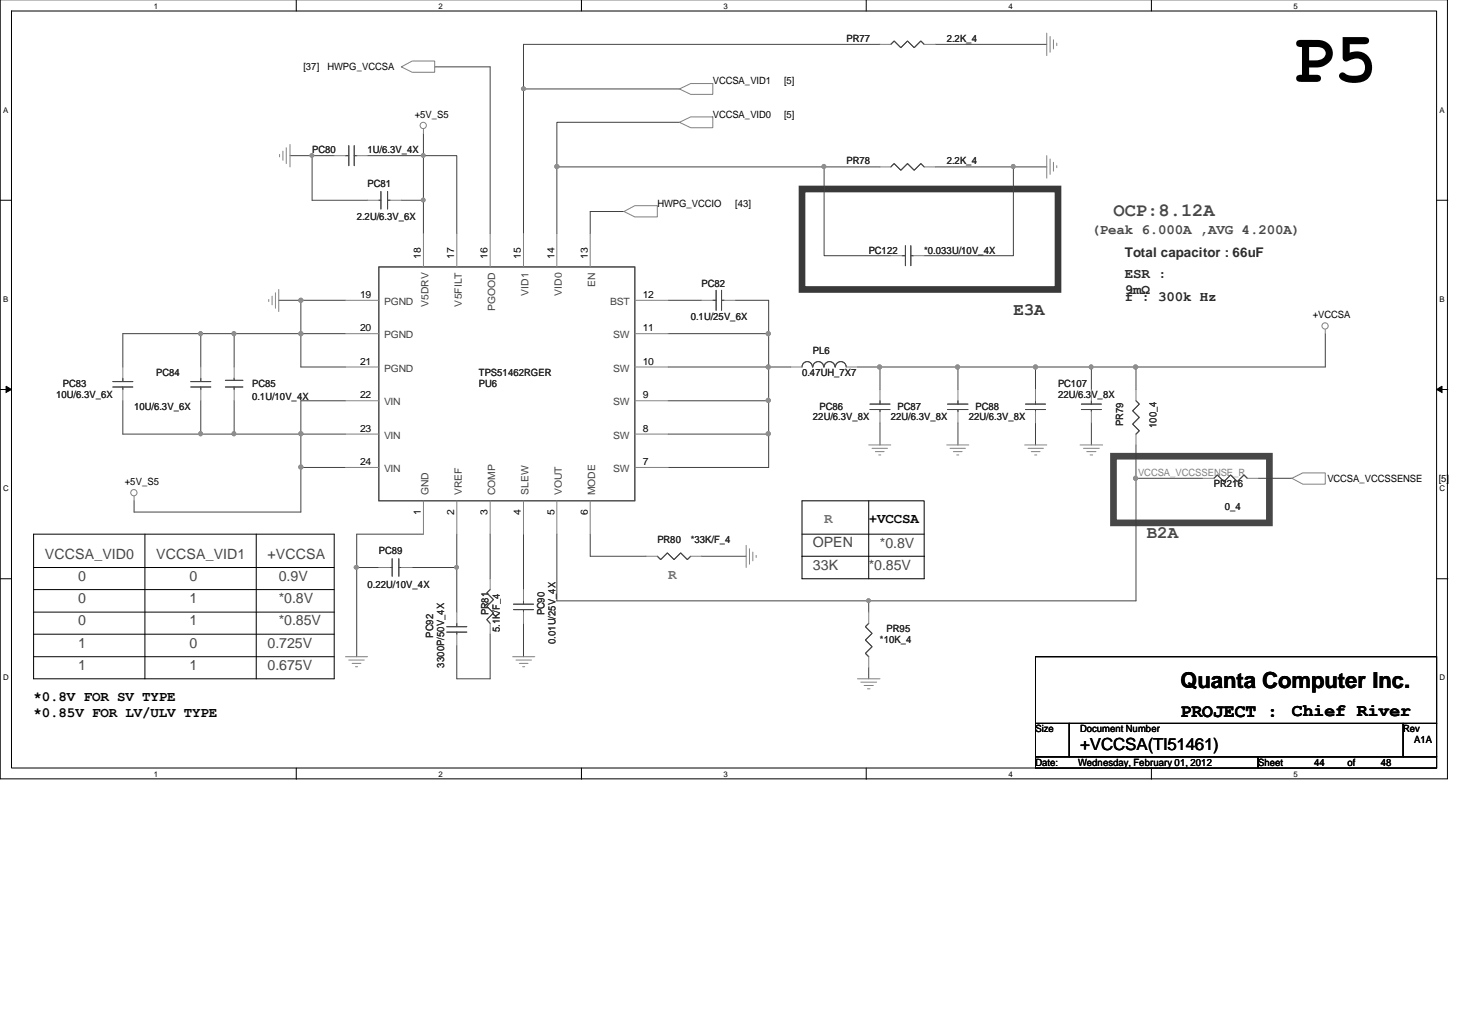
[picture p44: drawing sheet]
<svg xmlns="http://www.w3.org/2000/svg" width="297mm" height="210mm" viewBox="0 0 297 210" stroke-linecap="round" stroke-linejoin="round" font-family="sans-serif">
<defs><g id="words">
<text font-size="14.4" x="262.3" y="16.6">P5</text>
<text font-size="4.5" x="239.7" y="139.7">Quanta Computer Inc.</text>
<text font-size="3.8" fill="#474747" x="226.1" y="43.9">OCP:8.12A</text>
<text font-size="3.8" x="239.7" y="145.6">PROJECT :</text>
<text font-size="3.6" fill="#393939" x="205.8" y="64">E3A</text>
<text font-size="3.6" fill="#474747" x="232.8" y="109.2">B2A</text>
<text font-size="3.6" x="262.3" y="145.4">Chief River</text>
<text font-size="3.4" x="219.3" y="152.2">+VCCSA(TI51461)</text>
<g font-size="2.9" fill="#474747">
<text x="221.6" y="47.4">(Peak 6.000A ,AVG 4.200A)</text>
<text x="9.1" y="113.5">VCCSA_VID0</text>
<text x="31.7" y="113.5">VCCSA_VID1</text>
<text x="54.3" y="113.5">+VCCSA</text>
<text x="165" y="111.2">OPEN</text>
<text x="178.7" y="111.2">*0.8V</text>
<text x="15.9" y="118">0</text>
<text x="38.5" y="118">0</text>
<text x="56.6" y="118">0.9V</text>
<text x="165" y="115.7">33K</text>
<text x="176.4" y="115.7">*0.85V</text>
<text x="15.9" y="122.4">0</text>
<text x="38.5" y="122.4">1</text>
<text x="56.6" y="122.4">*0.8V</text>
<text x="15.9" y="131.5">1</text>
<text x="15.9" y="127">0</text>
<text x="38.5" y="127">1</text>
<text x="38.5" y="131.5">0</text>
<text x="54.3" y="131.5">0.725V</text>
<text x="56.6" y="127">*0.85V</text>
<text x="15.9" y="136.1">1</text>
<text x="38.5" y="136.1">1</text>
<text x="54.3" y="136.1">0.675V</text>
</g>
<g font-size="2.9" fill="#232323">
<text x="228.4" y="56.5">ESR :</text>
<text x="228.4" y="59.6">9mΩ</text>
<text x="228.4" y="61.1">f : 300k Hz</text>
</g>
<g font-size="2.9" fill="#6d6d6d">
<text x="167.3" y="106.3">R</text>
<text x="135.7" y="117.5">R</text>
</g>
<g font-size="2.9">
<text x="176.4" y="106.3">+VCCSA</text>
<text x="6.8" y="142.4">*0.8V FOR SV TYPE</text>
<text x="6.8" y="145.6">*0.85V FOR LV/ULV TYPE</text>
</g>
<text font-size="2.7" fill="#2c2c2c" x="228.4" y="52.3">Total capacitor : 66uF</text>
<g font-size="2" fill="#232323">
<text x="171.9" y="8.5">PR77</text>
<text x="192.2" y="8.5">2.2K_4</text>
<text x="63.4" y="31.1">PC80</text>
<text x="74.6" y="31.1">1U/6.3V_4X</text>
<text x="171.9" y="33.4">PR78</text>
<text x="192.2" y="33.4">2.2K_4</text>
<text x="74.6" y="38">PC81</text>
<text x="72.4" y="44.7">2.2U/6.3V_6X</text>
<text x="176.4" y="51.5">PC122</text>
<text x="187.6" y="51.5">*0.033U/10V_4X</text>
<text x="142.4" y="58.3">PC82</text>
<text x="140.2" y="65">0.1U/25V_6X</text>
<text x="165" y="71.8">PL6</text>
<text x="31.7" y="76.3">PC84</text>
<text x="97.2" y="76.3">TPS51462RGER</text>
<text x="162.8" y="76.3">0.47UH_7X7</text>
<text x="11.4" y="80.9">10U/6.3V_6X</text>
<text x="12.7" y="78.6">PC83</text>
<text x="27.2" y="83.2">10U/6.3V_6X</text>
<text x="51.2" y="78.6">PC85</text>
<text x="51.2" y="81.3">0.1U/10V_4X</text>
<text x="97.2" y="78.6">PU6</text>
<text x="166.4" y="83.2">PC86</text>
<text x="182.2" y="83.2">PC87</text>
<text x="198.1" y="83.2">PC88</text>
<text x="214.8" y="78.6">PC107</text>
<text x="214.8" y="80.9">22U/6.3V_8X</text>
<text x="165" y="85.4">22U/6.3V_8X</text>
<text x="180.9" y="85.4">22U/6.3V_8X</text>
<text x="196.7" y="85.4">22U/6.3V_8X</text>
<text x="228" y="86.6" transform="rotate(-90 228 86.6)">PR79</text>
<text x="234.8" y="87" transform="rotate(-90 234.8 87)">100_4</text>
<text x="246.5" y="98.9">PR216</text>
<text x="248.7" y="103.5">0_4</text>
<text x="76.9" y="112.5">PC89</text>
<text x="133.5" y="110.3">PR80</text>
<text x="140.2" y="110.3">*33K/F_4</text>
<text x="74.6" y="119.3">0.22U/10V_4X</text>
<text x="99.2" y="125" transform="rotate(-90 99.2 125)">PR81</text>
<text x="110.5" y="125" transform="rotate(-90 110.5 125)">PC90</text>
<text x="87.9" y="129.5" transform="rotate(-90 87.9 129.5)">PC92</text>
<text x="101.5" y="128.4" transform="rotate(-90 101.5 128.4)">5.1K/F_4</text>
<text x="112.8" y="130.8" transform="rotate(-90 112.8 130.8)">0.01U/25V_4X</text>
<text x="178.7" y="130.6">*10K_4</text>
<text x="180" y="128.4">PR95</text>
<text x="90.2" y="135.6" transform="rotate(-90 90.2 135.6)">3300P/50V_4X</text>
</g>
<g font-size="2">
<text x="61.6" y="14.2">[37]</text>
<text x="66.5" y="14.2">HWPG_VCCSA</text>
<text x="144.7" y="17.1">VCCSA_VID1</text>
<text x="159.2" y="17.1">[5]</text>
<text x="84.2" y="23.9">+5V_S5</text>
<text x="144.7" y="23.9">VCCSA_VID0</text>
<text x="159.2" y="23.9">[5]</text>
<text x="133.5" y="42">HWPG_VCCIO</text>
<text x="149.3" y="42">[43]</text>
<text x="85.5" y="52.6" transform="rotate(-90 85.5 52.6)">18</text>
<text x="92.2" y="52.6" transform="rotate(-90 92.2 52.6)">17</text>
<text x="99" y="52.6" transform="rotate(-90 99 52.6)">16</text>
<text x="105.8" y="52.6" transform="rotate(-90 105.8 52.6)">15</text>
<text x="112.6" y="52.6" transform="rotate(-90 112.6 52.6)">14</text>
<text x="119.3" y="52.6" transform="rotate(-90 119.3 52.6)">13</text>
<text x="73.1" y="60.5">19</text>
<text x="130.5" y="60.5">12</text>
<text x="266.5" y="64.6">+VCCSA</text>
<text x="73.1" y="67.2">20</text>
<text x="130.5" y="67.2">11</text>
<text x="73.1" y="74">21</text>
<text x="130.5" y="74">10</text>
<text x="73.1" y="80.9">22</text>
<text x="130.5" y="80.9">9</text>
<text x="73.1" y="87.7">23</text>
<text x="130.5" y="87.7">8</text>
<text x="73.1" y="94.4">24</text>
<text x="130.5" y="94.4">7</text>
<text x="25.4" y="98.5">+5V_S5</text>
<text x="269.5" y="97.8">VCCSA_VCCSSENSE</text>
<text x="292.1" y="97.8">[5]</text>
<text x="85.5" y="104.5" transform="rotate(-90 85.5 104.5)">1</text>
<text x="92.2" y="104.5" transform="rotate(-90 92.2 104.5)">2</text>
<text x="99" y="104.5" transform="rotate(-90 99 104.5)">3</text>
<text x="105.8" y="104.5" transform="rotate(-90 105.8 104.5)">4</text>
<text x="112.6" y="104.5" transform="rotate(-90 112.6 104.5)">5</text>
<text x="119.3" y="104.5" transform="rotate(-90 119.3 104.5)">6</text>
<text x="210.2" y="148.7">Size</text>
<text x="219.3" y="148.7">Document Number</text>
<text x="284.9" y="148.7">Rev</text>
<text x="210.2" y="155.5">Date:</text>
<text x="218.9" y="155.5">Wednesday, February 01, 2012</text>
<text x="255.4" y="155.5">Sheet</text>
<text x="266.8" y="155.5">44</text>
<text x="273.6" y="155.5">of</text>
<text x="280.3" y="155.5">48</text>
<text x="287.1" y="151">A1A</text>
</g>
<g font-size="2" fill="#414141">
<text x="120.8" y="58.3" transform="rotate(-90 120.8 58.3)">EN</text>
<text x="78" y="61.9">PGND</text>
<text x="87" y="62.4" transform="rotate(-90 87 62.4)">V5DRV</text>
<text x="93.8" y="62.3" transform="rotate(-90 93.8 62.3)">V5FILT</text>
<text x="100.5" y="63.1" transform="rotate(-90 100.5 63.1)">PGOOD</text>
<text x="107.3" y="60.1" transform="rotate(-90 107.3 60.1)">VID1</text>
<text x="114.1" y="60.1" transform="rotate(-90 114.1 60.1)">VID0</text>
<text x="123.9" y="61.9">BST</text>
<text x="78" y="68.7">PGND</text>
<text x="124.5" y="68.7">SW</text>
<text x="78" y="75.5">PGND</text>
<text x="124.5" y="75.5">SW</text>
<text x="78" y="82.3">VIN</text>
<text x="124.5" y="82.3">SW</text>
<text x="78" y="89.1">VIN</text>
<text x="124.5" y="89.1">SW</text>
<text x="78" y="95.9">VIN</text>
<text x="124.5" y="95.9">SW</text>
<text x="87" y="100.6" transform="rotate(-90 87 100.6)">GND</text>
<text x="93.8" y="100.6" transform="rotate(-90 93.8 100.6)">VREF</text>
<text x="100.5" y="100.6" transform="rotate(-90 100.5 100.6)">COMP</text>
<text x="107.3" y="100.6" transform="rotate(-90 107.3 100.6)">SLEW</text>
<text x="114.1" y="100.6" transform="rotate(-90 114.1 100.6)">VOUT</text>
<text x="120.8" y="100.6" transform="rotate(-90 120.8 100.6)">MODE</text>
</g>
<text font-size="2" fill="#818181" x="231.1" y="96.7">VCCSA_VCCSSENSE_R</text>
<g font-size="1.6">
<text x="31.2" y="1.7">1</text>
<text x="89" y="1.7">2</text>
<text x="146.9" y="1.7">3</text>
<text x="204.7" y="1.7">4</text>
<text x="262.6" y="1.7">5</text>
<text x=".6" y="22.9">A</text>
<text x="292.3" y="22.9">A</text>
<text x=".6" y="61.3">B</text>
<text x="292.3" y="61.3">B</text>
<text x=".6" y="99.8">C</text>
<text x="292.3" y="99.8">C</text>
<text x=".6" y="138.2">D</text>
<text x="292.3" y="138.2">D</text>
<text x="31.2" y="157.7">1</text>
<text x="89" y="157.7">2</text>
<text x="146.9" y="157.7">3</text>
<text x="204.7" y="157.7">4</text>
<text x="262.6" y="157.7">5</text>
</g>
</g></defs>
<path d="M0 0v158.2h293.9v-158.2M2.3 2.2h289.4v153.8h-289.4z" fill="none" stroke="#000" stroke-width=".2"/>
<g fill="#fff">
<path d="M31.2 .3h.8v1.7h-.8z"/>
<path d="M31.2 156.3h.8v1.7h-.8z"/>
</g>
<path d="M60.2 0v2.2M60.2 156v2.3" fill="none" stroke="#000" stroke-width=".2"/>
<g fill="#fff">
<path d="M89 .3h.8v1.7h-.8z"/>
<path d="M89 156.3h.8v1.7h-.8z"/>
</g>
<path d="M118.1 0v2.2M118.1 156v2.3" fill="none" stroke="#000" stroke-width=".2"/>
<g fill="#fff">
<path d="M146.9 .3h.8v1.7h-.8z"/>
<path d="M146.9 156.3h.8v1.7h-.8z"/>
</g>
<path d="M175.9 0v2.2M175.9 156v2.3" fill="none" stroke="#000" stroke-width=".2"/>
<g fill="#fff">
<path d="M204.7 .3h.8v1.7h-.8z"/>
<path d="M204.7 156.3h.8v1.7h-.8z"/>
</g>
<path d="M233.8 0v2.2M233.8 156v2.3" fill="none" stroke="#000" stroke-width=".2"/>
<g fill="#fff">
<path d="M262.6 .3h.8v1.7h-.8z"/>
<path d="M262.6 156.3h.8v1.7h-.8z"/>
<path d="M.6 21.5h.9v1.6h-.9z"/>
<path d="M292.3 21.5h.8v1.6h-.8z"/>
<path d="M.6 59.9h1v1.7h-1z"/>
<path d="M292.3 59.9h.9v1.7h-.9z"/>
</g>
<path d="M0 40.7h2.3M291.7 40.7h2.3" fill="none" stroke="#000" stroke-width=".2"/>
<g fill="#fff">
<path d="M.6 98.3h1.1v1.7h-1.1z"/>
<path d="M292.3 98.3h1v1.7h-1z"/>
</g>
<path d="M0 79.1h2.3M1.2 78.4l1.1 .7-1.1 .6zM291.7 79.1l1.1-.7v1.3zM291.7 79.1h2.3" fill="none" stroke="#000" stroke-width=".2"/>
<path d="M1.2 78.4l1.1 .7-1.1 .6zM291.7 79.1l1.1-.7v1.3z" fill="#000"/>
<g fill="#fff">
<path d="M.6 136.7h1.1v1.7h-1.1z"/>
<path d="M292.3 136.7h1v1.7h-1z"/>
</g>
<g fill="none" stroke="#000" stroke-width=".2">
<path d="M0 117.5h2.3M6.8 115.2h61.1M6.8 108.5h61.1v29.3h-61.1zM6.8 119.7h61.1M29.4 108.5v29.3M52 108.5v29.3M162.8 113v-11.3h24.8v11.3M162.8 113h24.8M162.8 108.5h24.8M162.8 113v4.5h24.8v-4.5M176.4 101.7v15.8M291.7 117.5h2.3"/>
<path d="M6.8 124.3h61.1M6.8 128.8h61.1M6.8 133.4h61.1"/>
</g>
<path d="M226.1 92.6h31.6v13.6h-31.6z" fill="none" stroke="#474747" stroke-width="1.4"/>
<path d="M162.8 38.4h52v20.4h-52z" fill="none" stroke="#393939" stroke-width="1.4"/>
<path d="M135.7 67.8h20.4M135.7 61h6.7M156.1 74.5v6.9M72.4 115.2h4.5M92.7 108.5v6.7h-9" fill="none" stroke="#424242" stroke-width=".2"/>
<circle cx="156" cy="74.5" r=".42" fill="#909090"/>
<circle cx="156" cy="74.5" r=".42" fill="none" stroke="#909090" stroke-width=".2"/>
<path d="M149.3 61h6.8v6.8M156.1 74.5h4.5M135.7 81.4h20.4v6.8h-20.4" fill="none" stroke="#424242" stroke-width=".2"/>
<circle cx="156" cy="88.1" r=".42" fill="#909090"/>
<circle cx="156" cy="88.1" r=".42" fill="none" stroke="#909090" stroke-width=".2"/>
<circle cx="156" cy="81.3" r=".42" fill="#909090"/>
<circle cx="156" cy="81.3" r=".42" fill="none" stroke="#909090" stroke-width=".2"/>
<path d="M174.1 74.5h4.6M178.7 74.5v4.6M178.7 74.5h15.8M156.1 88.2v6.7h-20.4" fill="none" stroke="#424242" stroke-width=".2"/>
<circle cx="194.4" cy="74.5" r=".42" fill="#909090"/>
<circle cx="194.4" cy="74.5" r=".42" fill="none" stroke="#909090" stroke-width=".2"/>
<circle cx="178.6" cy="74.5" r=".42" fill="#909090"/>
<circle cx="178.6" cy="74.5" r=".42" fill="none" stroke="#909090" stroke-width=".2"/>
<path d="M194.5 79.1v-4.6h15.7v4.6M61.1 81.4v6.8h-13.6M178.7 85.9v4.5" fill="none" stroke="#424242" stroke-width=".2"/>
<circle cx="47.5" cy="88.1" r=".4" fill="#909090"/>
<circle cx="47.5" cy="88.1" r=".4" fill="none" stroke="#909090" stroke-width=".2"/>
<path d="M156.1 67.8v6.7" fill="none" stroke="#424242" stroke-width=".2"/>
<circle cx="156" cy="67.8" r=".42" fill="#909090"/>
<circle cx="156" cy="67.8" r=".42" fill="none" stroke="#909090" stroke-width=".2"/>
<path d="M106.3 18.1h31.6M58.9 31.6h4.5M24.9 67.8h15.9M61.1 61v6.8h-13.6M135.7 74.5h20.4M72.4 108.5v6.7" fill="none" stroke="#424242" stroke-width=".2"/>
<circle cx="47.5" cy="67.8" r=".4" fill="#909090"/>
<circle cx="47.5" cy="67.8" r=".4" fill="none" stroke="#909090" stroke-width=".2"/>
<path d="M24.9 88.2h15.9M194.5 85.9v4.5M210.2 85.9v4.5M176.4 122h54.2" fill="none" stroke="#424242" stroke-width=".2"/>
<circle cx="176.3" cy="122" r=".38" fill="#909090"/>
<circle cx="176.3" cy="122" r=".38" fill="none" stroke="#909090" stroke-width=".2"/>
<path d="M221.6 74.5h9M269.1 67.8v6.7" fill="none" stroke="#424242" stroke-width=".2"/>
<circle cx="230.6" cy="74.5" r=".42" fill="#909090"/>
<circle cx="230.6" cy="74.5" r=".42" fill="none" stroke="#909090" stroke-width=".2"/>
<circle cx="221.5" cy="74.5" r=".4" fill="#909090"/>
<circle cx="221.5" cy="74.5" r=".4" fill="none" stroke="#909090" stroke-width=".2"/>
<path d="M269.1 74.5h-38.5v4.6M230.6 90.4v6.7M255.4 97.1h6.9M92.7 115.2v9.1M119.8 108.5v4.5h11.4M142.4 113h9.1" fill="none" stroke="#424242" stroke-width=".2"/>
<circle cx="92.7" cy="115.2" r=".38" fill="#909090"/>
<circle cx="92.7" cy="115.2" r=".38" fill="none" stroke="#909090" stroke-width=".2"/>
<path d="M74.6 31.6h11.4M86 27.1v4.5M86 31.6v9.1h-4.5M230.6 97.1v24.9M99.5 108.5v9M106.3 108.5v11.2M113.1 108.5v13.5M99.5 128.8v9h-6.8v-6.7M106.3 126.6v6.8" fill="none" stroke="#424242" stroke-width=".2"/>
<circle cx="85.9" cy="40.6" r=".38" fill="#909090"/>
<circle cx="85.9" cy="40.6" r=".38" fill="none" stroke="#909090" stroke-width=".2"/>
<circle cx="85.9" cy="31.6" r=".38" fill="#909090"/>
<circle cx="85.9" cy="31.6" r=".38" fill="none" stroke="#909090" stroke-width=".2"/>
<path d="M61.1 81.4h9M61.1 88.2v6.7" fill="none" stroke="#424242" stroke-width=".2"/>
<circle cx="61.1" cy="88.1" r=".42" fill="#909090"/>
<circle cx="61.1" cy="88.1" r=".42" fill="none" stroke="#909090" stroke-width=".2"/>
<path d="M63.4 31.6h4.5M86 40.7v6.7M61.1 61h9M61.1 94.9h9M61.1 88.2h9" fill="none" stroke="#424242" stroke-width=".2"/>
<circle cx="61.1" cy="61" r=".42" fill="#909090"/>
<circle cx="61.1" cy="61" r=".42" fill="none" stroke="#909090" stroke-width=".2"/>
<path d="M63.4 31.6v9.1" fill="none" stroke="#424242" stroke-width=".2"/>
<circle cx="63.3" cy="31.6" r=".38" fill="#909090"/>
<circle cx="63.3" cy="31.6" r=".38" fill="none" stroke="#909090" stroke-width=".2"/>
<path d="M63.4 40.7h11.2M61.1 67.8v6.7" fill="none" stroke="#424242" stroke-width=".2"/>
<circle cx="61.1" cy="67.8" r=".42" fill="#909090"/>
<circle cx="61.1" cy="67.8" r=".42" fill="none" stroke="#909090" stroke-width=".2"/>
<path d="M86 31.6h6.7v15.8M24.9 67.8v6.7M40.8 67.8h6.7M61.1 74.5h9M61.1 67.8h9" fill="none" stroke="#424242" stroke-width=".2"/>
<circle cx="40.7" cy="67.8" r=".4" fill="#909090"/>
<circle cx="40.7" cy="67.8" r=".4" fill="none" stroke="#909090" stroke-width=".2"/>
<path d="M88.3 13.6h11.2v33.8M24.9 81.4v6.8M40.8 81.4v6.8h6.7" fill="none" stroke="#424242" stroke-width=".2"/>
<circle cx="40.7" cy="88.1" r=".4" fill="#909090"/>
<circle cx="40.7" cy="88.1" r=".4" fill="none" stroke="#909090" stroke-width=".2"/>
<path d="M106.3 18.1v29.3M40.8 67.8v6.7" fill="none" stroke="#424242" stroke-width=".2"/>
<circle cx="106.3" cy="18" r=".4" fill="#909090"/>
<circle cx="106.3" cy="18" r=".4" fill="none" stroke="#909090" stroke-width=".2"/>
<path d="M47.5 67.8v6.7M47.5 81.4v6.8M61.1 94.9v9.1M27.2 101.7v2.3" fill="none" stroke="#424242" stroke-width=".2"/>
<circle cx="61.1" cy="94.8" r=".42" fill="#909090"/>
<circle cx="61.1" cy="94.8" r=".42" fill="none" stroke="#909090" stroke-width=".2"/>
<path d="M72.4 115.2v18.2M72.4 108.5h13.6" fill="none" stroke="#424242" stroke-width=".2"/>
<circle cx="72.4" cy="115.2" r=".4" fill="#909090"/>
<circle cx="72.4" cy="115.2" r=".4" fill="none" stroke="#909090" stroke-width=".2"/>
<path d="M106.3 9v9.1M137.9 24.8h-24.8v9.1M126.7 43h-6.9v4.4M56.6 61h4.5M27.2 104h33.9" fill="none" stroke="#424242" stroke-width=".2"/>
<circle cx="113.1" cy="33.8" r=".42" fill="#909090"/>
<circle cx="113.1" cy="33.8" r=".42" fill="none" stroke="#909090" stroke-width=".2"/>
<path d="M167.3 33.9h11.4" fill="none" stroke="#424242" stroke-width=".2"/>
<circle cx="167.3" cy="33.8" r=".4" fill="#909090"/>
<circle cx="167.3" cy="33.8" r=".4" fill="none" stroke="#909090" stroke-width=".2"/>
<path d="M113.1 33.9v13.5M205.8 33.9h6.7M230.6 97.1h13.6" fill="none" stroke="#424242" stroke-width=".2"/>
<circle cx="230.6" cy="97.1" r=".42" fill="#909090"/>
<circle cx="230.6" cy="97.1" r=".42" fill="none" stroke="#909090" stroke-width=".2"/>
<path d="M210.2 74.5h11.4v4.6M221.6 85.9v4.5" fill="none" stroke="#424242" stroke-width=".2"/>
<circle cx="210.2" cy="74.5" r=".42" fill="#909090"/>
<circle cx="210.2" cy="74.5" r=".42" fill="none" stroke="#909090" stroke-width=".2"/>
<path d="M106.3 9h72.4M189.9 9h22.6M113.1 33.9h54.2v18h13.6M189.9 33.9h15.9v18h-18.2M113.1 122h63.3v2.3M176.4 135.6v2.2" fill="none" stroke="#424242" stroke-width=".2"/>
<circle cx="205.7" cy="33.8" r=".4" fill="#909090"/>
<circle cx="205.7" cy="33.8" r=".4" fill="none" stroke="#909090" stroke-width=".2"/>
<g fill="none" stroke="#818181" stroke-width=".2">
<path d="M81.5 13.6l2.2-1.2h4.6v2.3h-4.6zM137.9 18.1l2.3-1.1h4.5v2.2h-4.5zM178.7 9h2.2M187.6 9h2.3M212.5 6.7v4.6M213.2 7.4v3.2M213.9 8.1v1.8M214.6 8.8v.5M56.8 31.4v.5M57.4 30.7v1.8M58.1 30v3.2M58.9 29.3v4.6"/>
<path d="M67.9 31.6h2.2M72.4 31.6h2.2M86 26.2v.9M137.9 24.8l2.3-1.1h4.5v2.2h-4.5zM178.7 33.9h2.2M187.6 33.9h2.3M212.5 31.6v4.6M213.2 32.3v3.1M213.9 33v1.7M214.6 33.6v.5M55.9 59.5v3.1M56.6 58.8v4.5"/>
<path d="M74.6 40.7h2.3M79.2 40.7h2.3M86 47.4v6.8M92.7 47.4v6.8M99.5 47.4v6.8M106.3 47.4v6.8M113.1 47.4v6.8M119.8 47.4v6.8M126.7 43l2.2-1.2h4.6v2.3h-4.6zM180.9 51.9h2.3M185.4 51.9h2.2M24.9 79.1v2.3"/>
<path d="M24.9 74.5v2.3M40.8 79.1v2.3M40.8 74.5v2.3M47.5 79.1v2.3M47.5 74.5v2.3M54.6 60.8v.4M55.2 60.1v1.8M70.1 74.5h6.8M70.1 67.8h6.8M70.1 61h6.8M128.9 74.5h6.8M128.9 67.8h6.8"/>
<path d="M128.9 61h6.8M142.4 61h2.3M147 61h2.3M160.6 74.5h2.2M171.9 74.5h2.2M178.7 79.1v2.3M194.5 79.1v2.3M210.2 79.1v2.3M221.6 79.1v2.3M230.6 79.1v2.3M269.1 66.9v.9M70.1 81.4h6.8"/>
<path d="M70.1 88.2h6.8M70.1 94.9h6.8M128.9 94.9h6.8M128.9 88.2h6.8M128.9 81.4h6.8M176.4 90.4h4.5M177.1 91h3.1M177.7 91.7h1.8M178.4 92.4h.4M178.7 83.6v2.3M192.2 90.4h4.5M192.9 91h3.1"/>
<path d="M193.6 91.7h1.7M194.2 92.4h.5M194.5 83.6v2.3M208 90.4h4.5M208.7 91h3.2M209.4 91.7h1.8M210.1 92.4h.4M210.2 83.6v2.3M219.3 90.4h4.6M220 91h3.2M220.7 91.7h1.8M221.3 92.4h.5"/>
<path d="M221.6 83.6v2.3M230.6 88.2v2.2M244.2 97.1h2.3M253.2 97.1h2.2M262.3 97.1l2.2-1.1h4.6v2.3h-4.6zM27.2 100.8v.9M76.9 115.2h2.3M81.5 115.2h2.2M86 101.7v6.8M92.7 101.7v6.8M99.5 117.5v2.2M99.5 101.7v6.8"/>
<path d="M106.3 119.7v2.3M106.3 101.7v6.8M113.1 101.7v6.8M119.8 101.7v6.8M131.2 113h2.3M140.2 113h2.2M151.5 110.8v4.4M152.2 111.4v3.2M152.8 112.1v1.8M153.5 112.8v.4M70.1 133.4h4.5M70.8 134h3.2"/>
<path d="M71.5 134.7h1.8M72.2 135.4h.4M92.7 128.8v2.3M92.7 124.3v2.3M99.5 126.6v2.2M104.1 133.4h4.5M104.8 134h3.1M105.4 134.7h1.8M106.1 135.4h.4M106.3 124.3v2.3M174.1 137.9h4.6M174.8 138.5h3.2"/>
<path d="M175.4 139.2h1.9M176.1 139.9h.5M176.4 133.4v2.2M176.4 124.3v2.3"/>
<circle cx="85.9" cy="25.5" r=".64"/>
<circle cx="269" cy="66.2" r=".64"/>
<circle cx="27.2" cy="100.1" r=".64"/>
</g>
<path d="M210.2 133.4h81.5v13.5h-81.5zM210.2 153.7h45.2v2.3h-45.2zM210.2 146.9h6.9v6.8h-6.9zM217.1 146.9h67.8v6.8h-67.8zM255.4 153.7h36.3v2.3h-36.3zM284.9 146.9h6.8v6.8h-6.8z" fill="none" stroke="#000" stroke-width=".2"/>
<g fill="none" stroke="#474747" stroke-width=".2">
<path d="M180.9 9l.6-.7 1.4 1.4 1.4-1.4 1.3 1.4 1.4-1.4 .6 .7M70.1 31.6h.7M70.8 29.6v4M71.9 29.6v4M71.9 31.6h.5M77.3 38.9v3.5M78.7 38.9v3.5M180.9 33.9l.6-.7 1.4 1.4 1.4-1.4 1.3 1.4 1.4-1.4 .6 .7M76.9 54.2h52v47.5h-52zM76.9 40.7h.4M78.7 40.7h.5M145.4 59v4"/>
<path d="M146.5 59v4M183.2 51.9h.6M183.8 49.9v4.1M184.9 49.9v4.1M184.9 51.9h.5M22.9 77.5h4.1M22.9 78.6h4.1M24.9 78.6v.5M24.9 76.8v.7M38.7 77.5h4.1M38.7 78.6h4.1M40.8 78.6v.5"/>
<path d="M40.8 76.8v.7M45.8 78.6h3.5M45.8 77.2h3.5M47.5 78.6v.5M47.5 76.8v.4M144.7 61h.7M146.5 61h.5M162.8 74.5a1.06 1.06 0 0 1 1.1-1.1 1.06 1.06 0 0 1 1.1 1.1M165 74.5a1.1 1.1 0 0 1 1.1-1.1 1.1 1.1 0 0 1 1.1 1.1M167.3 74.5a1.1 1.1 0 0 1 1.1-1.1 1.1 1.1 0 0 1 1.1 1.1M169.6 74.5a1.1 1.1 0 0 1 1.1-1.1 1.1 1.1 0 0 1 1.1 1.1M176.6 82.1h4.1"/>
<path d="M176.6 83.2h4.1M178.7 81.4v.7M178.7 83.2v.4M192.4 82.1h4.1M192.4 83.2h4.1M194.5 83.2v.4M194.5 81.4v.7M208.2 82.1h4.1M208.2 83.2h4.1M210.2 83.2v.4M210.2 81.4v.7M219.6 82.1h4"/>
<path d="M219.6 83.2h4M221.6 83.2v.4M221.6 81.4v.7M230.6 81.4l.7 .7-1.3 1.3 1.3 1.4-1.3 1.3 1.3 1.4-.7 .7M246.5 97.1l.7-.6 1.3 1.3 1.4-1.3 1.3 1.3 1.4-1.3 .6 .6M79.2 115.2h.4M79.6 113.5v3.5M81 113.5v3.5M81 115.2h.5M99.5 119.7l-.7 .7 1.4 1.4-1.4 1.3 1.4 1.4-1.4 1.3 .7 .8M133.5 113l.6 .6 1.4-1.3 1.3 1.3 1.4-1.3 1.4 1.3 .6-.6M90.7 127.3h4.1"/>
<path d="M90.7 128.4h4.1M92.7 128.4v.4M92.7 126.6v.7M104.3 122.7h4M104.3 123.8h4M106.3 123.8v.5M106.3 122v.7M176.4 126.6l-.7 .7 1.4 1.3-1.4 1.4 1.4 1.3-1.4 1.4 .7 .7"/>
</g>
<circle cx="156" cy="74.5" r=".42" fill="#909090"/>
<circle cx="156" cy="74.5" r=".42" fill="none" stroke="#909090" stroke-width=".2"/>
<circle cx="156" cy="88.1" r=".42" fill="#909090"/>
<circle cx="156" cy="88.1" r=".42" fill="none" stroke="#909090" stroke-width=".2"/>
<circle cx="156" cy="81.3" r=".42" fill="#909090"/>
<circle cx="156" cy="81.3" r=".42" fill="none" stroke="#909090" stroke-width=".2"/>
<circle cx="194.4" cy="74.5" r=".42" fill="#909090"/>
<circle cx="194.4" cy="74.5" r=".42" fill="none" stroke="#909090" stroke-width=".2"/>
<circle cx="178.6" cy="74.5" r=".42" fill="#909090"/>
<circle cx="178.6" cy="74.5" r=".42" fill="none" stroke="#909090" stroke-width=".2"/>
<circle cx="47.5" cy="88.1" r=".4" fill="#909090"/>
<circle cx="47.5" cy="88.1" r=".4" fill="none" stroke="#909090" stroke-width=".2"/>
<circle cx="156" cy="67.8" r=".42" fill="#909090"/>
<circle cx="156" cy="67.8" r=".42" fill="none" stroke="#909090" stroke-width=".2"/>
<circle cx="47.5" cy="67.8" r=".4" fill="#909090"/>
<circle cx="47.5" cy="67.8" r=".4" fill="none" stroke="#909090" stroke-width=".2"/>
<circle cx="176.3" cy="122" r=".38" fill="#909090"/>
<circle cx="176.3" cy="122" r=".38" fill="none" stroke="#909090" stroke-width=".2"/>
<circle cx="230.6" cy="74.5" r=".42" fill="#909090"/>
<circle cx="230.6" cy="74.5" r=".42" fill="none" stroke="#909090" stroke-width=".2"/>
<circle cx="221.5" cy="74.5" r=".4" fill="#909090"/>
<circle cx="221.5" cy="74.5" r=".4" fill="none" stroke="#909090" stroke-width=".2"/>
<circle cx="92.7" cy="115.2" r=".38" fill="#909090"/>
<circle cx="92.7" cy="115.2" r=".38" fill="none" stroke="#909090" stroke-width=".2"/>
<circle cx="85.9" cy="40.6" r=".38" fill="#909090"/>
<circle cx="85.9" cy="40.6" r=".38" fill="none" stroke="#909090" stroke-width=".2"/>
<circle cx="85.9" cy="31.6" r=".38" fill="#909090"/>
<circle cx="85.9" cy="31.6" r=".38" fill="none" stroke="#909090" stroke-width=".2"/>
<circle cx="61.1" cy="88.1" r=".42" fill="#909090"/>
<circle cx="61.1" cy="88.1" r=".42" fill="none" stroke="#909090" stroke-width=".2"/>
<circle cx="61.1" cy="61" r=".42" fill="#909090"/>
<circle cx="61.1" cy="61" r=".42" fill="none" stroke="#909090" stroke-width=".2"/>
<circle cx="63.3" cy="31.6" r=".38" fill="#909090"/>
<circle cx="63.3" cy="31.6" r=".38" fill="none" stroke="#909090" stroke-width=".2"/>
<circle cx="61.1" cy="67.8" r=".42" fill="#909090"/>
<circle cx="61.1" cy="67.8" r=".42" fill="none" stroke="#909090" stroke-width=".2"/>
<circle cx="40.7" cy="67.8" r=".4" fill="#909090"/>
<circle cx="40.7" cy="67.8" r=".4" fill="none" stroke="#909090" stroke-width=".2"/>
<circle cx="40.7" cy="88.1" r=".4" fill="#909090"/>
<circle cx="40.7" cy="88.1" r=".4" fill="none" stroke="#909090" stroke-width=".2"/>
<circle cx="106.3" cy="18" r=".4" fill="#909090"/>
<circle cx="106.3" cy="18" r=".4" fill="none" stroke="#909090" stroke-width=".2"/>
<circle cx="61.1" cy="94.8" r=".42" fill="#909090"/>
<circle cx="61.1" cy="94.8" r=".42" fill="none" stroke="#909090" stroke-width=".2"/>
<circle cx="72.4" cy="115.2" r=".4" fill="#909090"/>
<circle cx="72.4" cy="115.2" r=".4" fill="none" stroke="#909090" stroke-width=".2"/>
<circle cx="113.1" cy="33.8" r=".42" fill="#909090"/>
<circle cx="113.1" cy="33.8" r=".42" fill="none" stroke="#909090" stroke-width=".2"/>
<circle cx="167.3" cy="33.8" r=".4" fill="#909090"/>
<circle cx="167.3" cy="33.8" r=".4" fill="none" stroke="#909090" stroke-width=".2"/>
<circle cx="230.6" cy="97.1" r=".42" fill="#909090"/>
<circle cx="230.6" cy="97.1" r=".42" fill="none" stroke="#909090" stroke-width=".2"/>
<circle cx="210.2" cy="74.5" r=".42" fill="#909090"/>
<circle cx="210.2" cy="74.5" r=".42" fill="none" stroke="#909090" stroke-width=".2"/>
<circle cx="205.7" cy="33.8" r=".4" fill="#909090"/>
<circle cx="205.7" cy="33.8" r=".4" fill="none" stroke="#909090" stroke-width=".2"/>
<use href="#words"/>
</svg>
